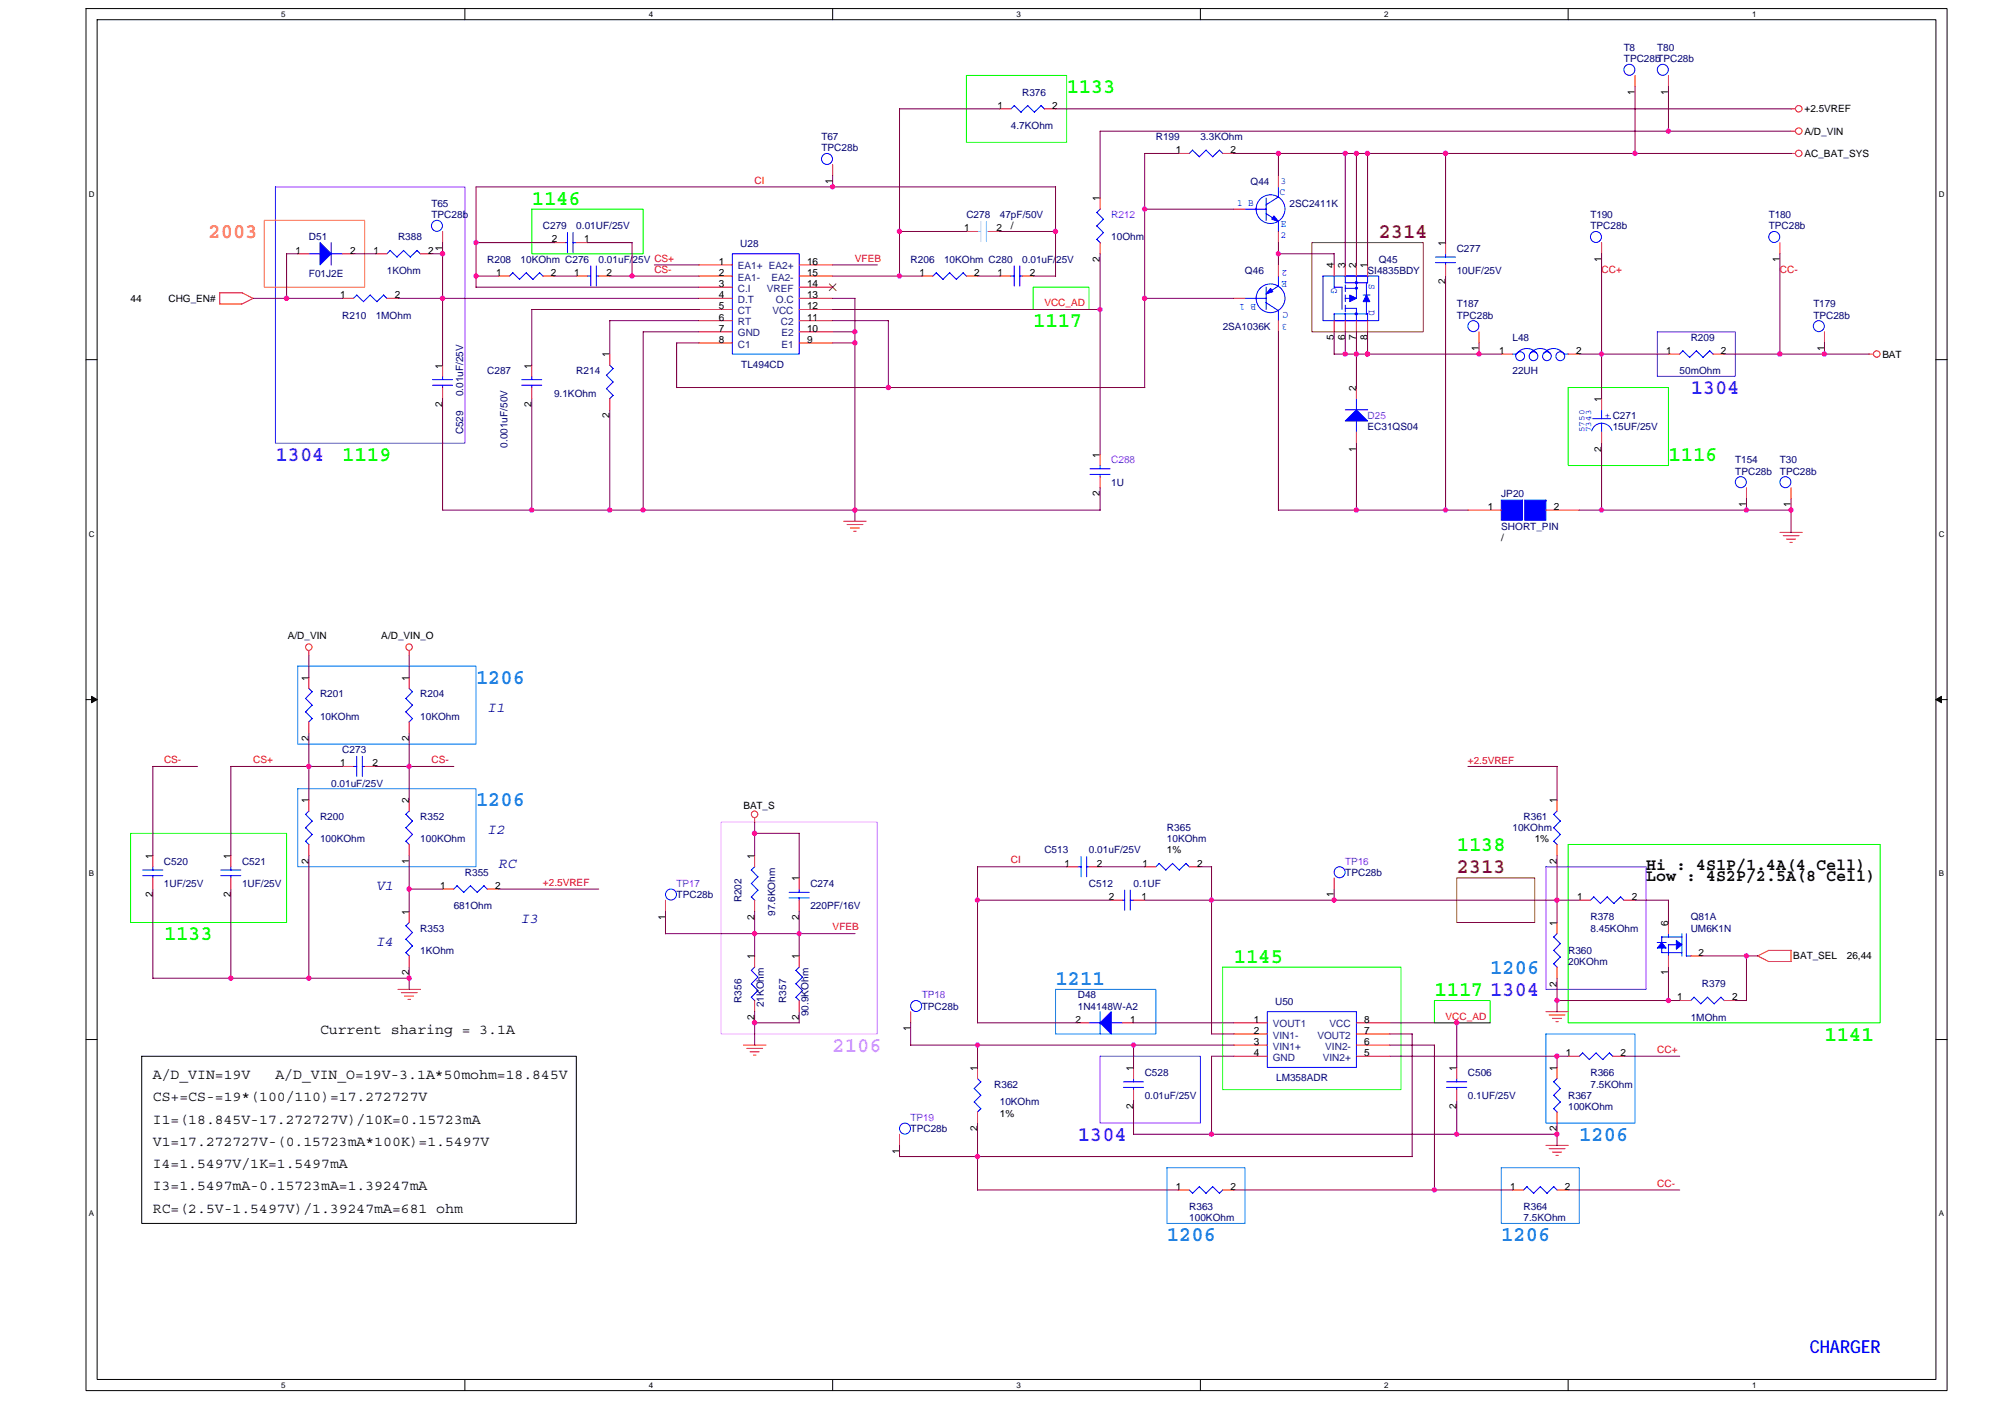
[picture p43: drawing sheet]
<svg xmlns="http://www.w3.org/2000/svg" width="297mm" height="210mm" viewBox="0 0 297 210" stroke-linecap="round" stroke-linejoin="round" font-family="sans-serif">
<defs><g id="words">
<g font-size="3.1" fill="#0f0">
<text x="158" y="13.8">1133</text>
<text x="78.8" y="30.3">1146</text>
<text x="153.1" y="48.5">1117</text>
<text x="50.7" y="68.3">1119</text>
<text x="247.2" y="68.3">1116</text>
<text x="215.8" y="126.1">1138</text>
<text x="24.3" y="139.3">1133</text>
<text x="182.8" y="142.6">1145</text>
<text x="212.5" y="147.5">1117</text>
<text x="270.3" y="154.1">1141</text>
</g>
<text font-size="3.1" fill="#ff8000" x="30.9" y="35.3">2003</text>
<g font-size="3.1" fill="#804000">
<text x="204.3" y="35.3">2314</text>
<text x="215.8" y="129.4">2313</text>
</g>
<g font-size="3.1" fill="#8000ff">
<text x="250.5" y="58.4">1304</text>
<text x="40.8" y="68.3">1304</text>
<text x="220.8" y="147.5">1304</text>
<text x="159.7" y="169">1304</text>
</g>
<g font-size="3.1" fill="#0080ff">
<text x="70.5" y="101.3">1206</text>
<text x="70.5" y="119.5">1206</text>
<text x="156.4" y="145.9">1211</text>
<text x="220.8" y="144.2">1206</text>
<text x="234" y="169">1206</text>
<text x="172.9" y="183.9">1206</text>
<text x="222.4" y="183.9">1206</text>
</g>
<text font-size="3.1" fill="#ff80ff" x="123.4" y="155.8">2106</text>
<text font-size="2.6" fill="#00f" x="268.1" y="200.4">CHARGER</text>
<g font-size="2.5">
<text x="243.9" y="128.8">Hi : 4S1P/1.4A(4 Cell)</text>
<text x="243.9" y="130.5">Low : 4S2P/2.5A(8 Cell)</text>
</g>
<g font-size="2.1" fill="#0000a0">
<text x="72.2" y="105.4">I1</text>
<text x="72.2" y="123.6">I2</text>
<text x="55.7" y="131.8">V1</text>
<text x="73.8" y="128.5">RC</text>
<text x="77.1" y="136.8">I3</text>
<text x="55.7" y="140.1">I4</text>
</g>
<g font-size="2.1">
<text x="47.4" y="153.2">Current sharing = 3.1A</text>
<text x="22.6" y="159.8">A/D_VIN=19V</text>
<text x="40.8" y="159.8">A/D_VIN_O=19V-3.1A*50mohm=18.845V</text>
<text x="22.6" y="166.4">I1=(18.845V-17.272727V)/10K=0.15723mA</text>
<text x="22.6" y="163.1">CS+=CS-=19*(100/110)=17.272727V</text>
<text x="22.6" y="169.7">V1=17.272727V-(0.15723mA*100K)=1.5497V</text>
<text x="22.6" y="173">I4=1.5497V/1K=1.5497mA</text>
<text x="22.6" y="176.3">I3=1.5497mA-0.15723mA=1.39247mA</text>
<text x="22.6" y="179.6">RC=(2.5V-1.5497V)/1.39247mA=681 ohm</text>
</g>
<g font-size="1.5" fill="#000080">
<text x="240.6" y="7.6">T8</text>
<text x="240.6" y="9.2">TPC28bTPC28b</text>
<text x="245.5" y="7.6">T80</text>
<text x="151.4" y="14.2">R376</text>
<text x="121.7" y="20.8">T67</text>
<text x="121.7" y="22.4">TPC28b</text>
<text x="149.8" y="19.1">4.7KOhm</text>
<text x="171.2" y="20.8">R199</text>
<text x="177.8" y="20.8">3.3KOhm</text>
<text x="185.3" y="27.4">Q44</text>
<text x="45.8" y="35.6">D51</text>
<text x="59" y="35.6">R388</text>
<text x="63.9" y="30.7">T65</text>
<text x="63.9" y="32.3">TPC28b</text>
<text x="80.4" y="34">C279</text>
<text x="85.4" y="34">0.01UF/25V</text>
<text x="143.2" y="32.3">C278</text>
<text x="148.1" y="32.3">47pF/50V</text>
<text x="164.6" y="35.6">10Ohm</text>
<text x="191" y="30.7">2SC2411K</text>
<text x="235.6" y="32.3">T190</text>
<text x="235.6" y="34">TPC28b</text>
<text x="262" y="32.3">T180</text>
<text x="262" y="34">TPC28b</text>
<text x="45.8" y="41.1">F01J2E</text>
<text x="57.3" y="40.6">1KOhm</text>
<text x="72.2" y="38.9">R208</text>
<text x="77.1" y="38.9">10KOhm C276</text>
<text x="88.7" y="38.9">0.01uF/25V CS+</text>
<text x="109.7" y="36.6">U28</text>
<text x="134.9" y="38.9">R206</text>
<text x="139.9" y="38.9">10KOhm C280</text>
<text x="151.4" y="38.9">0.01uF/25V</text>
<text x="184.4" y="40.6">Q46</text>
<text x="202.6" y="40.6">SI4835BDY</text>
<text x="204.3" y="38.9">Q45</text>
<text x="215.8" y="37.3">C277</text>
<text x="215.8" y="40.6">10UF/25V</text>
<text x="50.7" y="47.2">R210</text>
<text x="55.7" y="47.2">1MOhm</text>
<text x="215.8" y="45.5">T187</text>
<text x="215.8" y="47.2">TPC28b</text>
<text x="268.6" y="45.5">T179</text>
<text x="268.6" y="47.2">TPC28b</text>
<text x="181.1" y="48.8">2SA1036K</text>
<text x="224.1" y="50.5">L48</text>
<text x="250.5" y="50.5">R209</text>
<text x="68.6" y="58.7" transform="rotate(-90 68.6 58.7)">0.01uF/25V</text>
<text x="72.2" y="55.4">C287</text>
<text x="82.1" y="58.7">9.1KOhm</text>
<text x="85.4" y="55.4">R214</text>
<text x="109.8" y="54.4">TL494CD</text>
<text x="224.1" y="55.4">22UH</text>
<text x="248.8" y="55.4">50mOhm</text>
<text x="68.6" y="64.3" transform="rotate(-90 68.6 64.3)">C529</text>
<text x="202.6" y="63.7">EC31QS04</text>
<text x="238.9" y="63.7">15UF/25V</text>
<text x="75.2" y="66.3" transform="rotate(-90 75.2 66.3)">0.001uF/50V</text>
<text x="164.6" y="71.9">1U</text>
<text x="257.1" y="68.6">T154</text>
<text x="257.1" y="70.3">TPC28b</text>
<text x="263.7" y="68.6">T30</text>
<text x="263.7" y="70.3">TPC28b</text>
<text x="222.4" y="73.6">JP20</text>
<text x="222.4" y="78.5">SHORT_PIN</text>
<text x="47.4" y="103.3">R201</text>
<text x="47.4" y="106.6">10KOhm</text>
<text x="62.3" y="103.3">R204</text>
<text x="62.3" y="106.6">10KOhm</text>
<text x="50.7" y="111.6">C273</text>
<text x="49.1" y="116.5">0.01uF/25V</text>
<text x="47.4" y="121.5">R200</text>
<text x="47.4" y="124.8">100KOhm</text>
<text x="62.3" y="121.5">R352</text>
<text x="62.3" y="124.8">100KOhm</text>
<text x="172.9" y="123.1">R365</text>
<text x="172.9" y="124.8">10KOhm</text>
<text x="224.1" y="123.1">10KOhm</text>
<text x="225.7" y="121.5">R361</text>
<text x="24.3" y="128.1">C520</text>
<text x="24.3" y="131.4">1UF/25V</text>
<text x="35.9" y="128.1">C521</text>
<text x="35.9" y="131.4">1UF/25V</text>
<text x="68.9" y="129.7">R355</text>
<text x="120.1" y="131.4">C274</text>
<text x="154.7" y="126.4">C513</text>
<text x="161.3" y="126.4">0.01uF/25V</text>
<text x="161.3" y="131.4">C512</text>
<text x="167.9" y="131.4">0.1UF</text>
<text x="199.3" y="129.7">TPC28b</text>
<text x="62.3" y="138">R353</text>
<text x="67.2" y="134.7">681Ohm</text>
<text x="100.2" y="133">TPC28b</text>
<text x="109.9" y="133.7" transform="rotate(-90 109.9 133.7)">R202</text>
<text x="114.8" y="135.7" transform="rotate(-90 114.8 135.7)">97.6KOhm</text>
<text x="120.1" y="134.7">220PF/16V</text>
<text x="235.6" y="136.3">R378</text>
<text x="235.6" y="138">8.45KOhm</text>
<text x="250.5" y="136.3">Q81A</text>
<text x="250.5" y="138">UM6K1N</text>
<text x="62.3" y="141.3">1KOhm</text>
<text x="232.3" y="141.3">R360</text>
<text x="232.3" y="142.9">20KOhm</text>
<text x="109.9" y="148.5" transform="rotate(-90 109.9 148.5)">R356</text>
<text x="113.2" y="149.2" transform="rotate(-90 113.2 149.2)">21KOhm</text>
<text x="116.5" y="148.5" transform="rotate(-90 116.5 148.5)">R357</text>
<text x="136.6" y="149.5">TPC28b</text>
<text x="159.7" y="147.9">D48</text>
<text x="159.7" y="149.5">1N4148W-A2</text>
<text x="188.9" y="148.9">U50</text>
<text x="252.1" y="146.2">R379</text>
<text x="119.8" y="150.5" transform="rotate(-90 119.8 150.5)">90.9KOhm</text>
<text x="250.5" y="151.2">1MOhm</text>
<text x="147.3" y="161.1">R362</text>
<text x="169.6" y="159.4">C528</text>
<text x="189.1" y="160.1">LM358ADR</text>
<text x="217.5" y="159.4">C506</text>
<text x="235.6" y="159.4">R366</text>
<text x="235.6" y="161.1">7.5KOhm</text>
<text x="134.9" y="167.7">TPC28b</text>
<text x="148.1" y="163.7">10KOhm</text>
<text x="169.6" y="162.8">0.01uF/25V</text>
<text x="217.5" y="162.8">0.1UF/25V</text>
<text x="232.3" y="162.8">R367</text>
<text x="232.3" y="164.4">100KOhm</text>
<text x="176.2" y="179.3">R363</text>
<text x="225.7" y="179.3">R364</text>
<text x="176.2" y="180.9">100KOhm</text>
<text x="225.7" y="180.9">7.5KOhm</text>
</g>
<g font-size="1.5">
<text x="147.8" y="16.1">1</text>
<text x="155.9" y="16.1">2</text>
<text x="242.2" y="14.1" transform="rotate(-90 242.2 14.1)">1</text>
<text x="247.2" y="14.1" transform="rotate(-90 247.2 14.1)">1</text>
<text x="267.3" y="16.6">+2.5VREF</text>
<text x="174.2" y="22.7">1</text>
<text x="182.3" y="22.7">2</text>
<text x="267.3" y="23.2">AC_BAT_SYS</text>
<text x="267.3" y="19.9">A/D_VIN</text>
<text x="123.3" y="27.3" transform="rotate(-90 123.3 27.3)">1</text>
<text x="163" y="29.8" transform="rotate(-90 163 29.8)">1</text>
<text x="81.7" y="35.9">2</text>
<text x="86.5" y="35.9">1</text>
<text x="142.8" y="34.3">1</text>
<text x="147.6" y="34.3">2</text>
<text x="149.8" y="34">/</text>
<text x="43.8" y="37.6">1</text>
<text x="51.9" y="37.6">2</text>
<text x="55.3" y="37.6">1</text>
<text x="63.4" y="37.6">2</text>
<text x="65.5" y="37.2" transform="rotate(-90 65.5 37.2)">1</text>
<text x="73.5" y="40.9">1</text>
<text x="81.6" y="40.9">2</text>
<text x="85" y="40.9">1</text>
<text x="89.8" y="40.9">2</text>
<text x="106.5" y="39.2">1</text>
<text x="106.5" y="40.9">2</text>
<text x="119.6" y="39.2">16</text>
<text x="119.6" y="40.9">15</text>
<text x="136.2" y="40.9">1</text>
<text x="144.3" y="40.9">2</text>
<text x="147.8" y="40.9">1</text>
<text x="152.6" y="40.9">2</text>
<text x="163" y="38.8" transform="rotate(-90 163 38.8)">2</text>
<text x="197.6" y="39.7" transform="rotate(-90 197.6 39.7)">4</text>
<text x="199.3" y="39.7" transform="rotate(-90 199.3 39.7)">3</text>
<text x="200.9" y="39.7" transform="rotate(-90 200.9 39.7)">2</text>
<text x="202.6" y="39.7" transform="rotate(-90 202.6 39.7)">1</text>
<text x="214.1" y="36.4" transform="rotate(-90 214.1 36.4)">1</text>
<text x="237.3" y="38.8" transform="rotate(-90 237.3 38.8)">1</text>
<text x="263.7" y="38.8" transform="rotate(-90 263.7 38.8)">1</text>
<text x="19.3" y="44.7">44</text>
<text x="25" y="44.7">CHG_EN#</text>
<text x="50.4" y="44.2">1</text>
<text x="58.5" y="44.2">2</text>
<text x="106.5" y="42.5">3</text>
<text x="106.5" y="44.2">4</text>
<text x="106.5" y="45.8">5</text>
<text x="106.5" y="47.5">6</text>
<text x="119.6" y="42.5">14</text>
<text x="119.6" y="44.2">13</text>
<text x="119.6" y="45.8">12</text>
<text x="119.6" y="47.5">11</text>
<text x="214.1" y="42.1" transform="rotate(-90 214.1 42.1)">2</text>
<text x="90.3" y="52.9" transform="rotate(-90 90.3 52.9)">1</text>
<text x="106.5" y="49.1">7</text>
<text x="106.5" y="50.8">8</text>
<text x="119.6" y="49.1">10</text>
<text x="119.6" y="50.8">9</text>
<text x="197.6" y="50.4" transform="rotate(-90 197.6 50.4)">5</text>
<text x="199.3" y="50.4" transform="rotate(-90 199.3 50.4)">6</text>
<text x="200.9" y="50.4" transform="rotate(-90 200.9 50.4)">7</text>
<text x="202.6" y="50.4" transform="rotate(-90 202.6 50.4)">8</text>
<text x="219.1" y="52" transform="rotate(-90 219.1 52)">1</text>
<text x="222.1" y="52.4">1</text>
<text x="233.5" y="52.4">2</text>
<text x="246.8" y="52.4">1</text>
<text x="254.9" y="52.4">2</text>
<text x="270.3" y="52" transform="rotate(-90 270.3 52)">1</text>
<text x="278.9" y="53">BAT</text>
<text x="65.5" y="54.6" transform="rotate(-90 65.5 54.6)">1</text>
<text x="78.8" y="54.6" transform="rotate(-90 78.8 54.6)">1</text>
<text x="200.9" y="57.9" transform="rotate(-90 200.9 57.9)">2</text>
<text x="237.3" y="59.5" transform="rotate(-90 237.3 59.5)">1</text>
<text x="65.5" y="60.3" transform="rotate(-90 65.5 60.3)">2</text>
<text x="78.8" y="60.3" transform="rotate(-90 78.8 60.3)">2</text>
<text x="90.3" y="61.9" transform="rotate(-90 90.3 61.9)">2</text>
<text x="163" y="67.8" transform="rotate(-90 163 67.8)">1</text>
<text x="200.9" y="66.9" transform="rotate(-90 200.9 66.9)">1</text>
<text x="237.3" y="66.9" transform="rotate(-90 237.3 66.9)">2</text>
<text x="163" y="73.5" transform="rotate(-90 163 73.5)">2</text>
<text x="220.4" y="75.5">1</text>
<text x="230.2" y="75.5">2</text>
<text x="258.7" y="75.1" transform="rotate(-90 258.7 75.1)">1</text>
<text x="265.3" y="75.1" transform="rotate(-90 265.3 75.1)">1</text>
<text x="222.4" y="80.2">/</text>
<text x="42.6" y="94.7">A/D_VIN</text>
<text x="56.5" y="94.7">A/D_VIN_O</text>
<text x="45.7" y="100.8" transform="rotate(-90 45.7 100.8)">1</text>
<text x="60.6" y="100.8" transform="rotate(-90 60.6 100.8)">1</text>
<text x="45.7" y="109.8" transform="rotate(-90 45.7 109.8)">2</text>
<text x="50.4" y="113.5">1</text>
<text x="55.2" y="113.5">2</text>
<text x="60.6" y="109.8" transform="rotate(-90 60.6 109.8)">2</text>
<text x="45.7" y="119" transform="rotate(-90 45.7 119)">1</text>
<text x="60.6" y="119" transform="rotate(-90 60.6 119)">2</text>
<text x="110.1" y="119.8">BAT_S</text>
<text x="230.6" y="119" transform="rotate(-90 230.6 119)">1</text>
<text x="227.4" y="124.8">1%</text>
<text x="22.6" y="127.2" transform="rotate(-90 22.6 127.2)">1</text>
<text x="34.2" y="127.2" transform="rotate(-90 34.2 127.2)">1</text>
<text x="45.7" y="128" transform="rotate(-90 45.7 128)">2</text>
<text x="60.6" y="128" transform="rotate(-90 60.6 128)">1</text>
<text x="65.2" y="131.7">1</text>
<text x="73.3" y="131.7">2</text>
<text x="111.8" y="127.2" transform="rotate(-90 111.8 127.2)">1</text>
<text x="118.4" y="130.5" transform="rotate(-90 118.4 130.5)">1</text>
<text x="157.7" y="128.4">1</text>
<text x="162.5" y="128.4">2</text>
<text x="169.2" y="128.4">1</text>
<text x="172.9" y="126.4">1%</text>
<text x="177.4" y="128.4">2</text>
<text x="230.6" y="128" transform="rotate(-90 230.6 128)">2</text>
<text x="22.6" y="132.9" transform="rotate(-90 22.6 132.9)">2</text>
<text x="34.2" y="132.9" transform="rotate(-90 34.2 132.9)">2</text>
<text x="60.6" y="135.5" transform="rotate(-90 60.6 135.5)">1</text>
<text x="98.6" y="136.2" transform="rotate(-90 98.6 136.2)">1</text>
<text x="111.8" y="136.2" transform="rotate(-90 111.8 136.2)">2</text>
<text x="118.4" y="136.2" transform="rotate(-90 118.4 136.2)">2</text>
<text x="164.3" y="133.3">2</text>
<text x="169.1" y="133.3">1</text>
<text x="197.6" y="132.9" transform="rotate(-90 197.6 132.9)">1</text>
<text x="230.6" y="137.1" transform="rotate(-90 230.6 137.1)">1</text>
<text x="233.6" y="133.3">1</text>
<text x="241.7" y="133.3">2</text>
<text x="247.2" y="137.1" transform="rotate(-90 247.2 137.1)">6</text>
<text x="111.8" y="142.1" transform="rotate(-90 111.8 142.1)">1</text>
<text x="118.4" y="142.1" transform="rotate(-90 118.4 142.1)">1</text>
<text x="251.6" y="141.6">2</text>
<text x="265.7" y="142.1">BAT_SEL</text>
<text x="273.6" y="142.1">26,44</text>
<text x="60.6" y="144.5" transform="rotate(-90 60.6 144.5)">2</text>
<text x="230.6" y="146.1" transform="rotate(-90 230.6 146.1)">2</text>
<text x="247.2" y="144.5" transform="rotate(-90 247.2 144.5)">1</text>
<text x="248.5" y="148.2">1</text>
<text x="256.6" y="148.2">2</text>
<text x="111.8" y="151.1" transform="rotate(-90 111.8 151.1)">2</text>
<text x="118.4" y="151.1" transform="rotate(-90 118.4 151.1)">2</text>
<text x="134.9" y="152.7" transform="rotate(-90 134.9 152.7)">1</text>
<text x="159.3" y="151.5">2</text>
<text x="167.4" y="151.5">1</text>
<text x="185.8" y="151.5">1</text>
<text x="185.8" y="153.1">2</text>
<text x="185.8" y="154.8">3</text>
<text x="202.1" y="154.8">6</text>
<text x="202.1" y="153.1">7</text>
<text x="202.1" y="151.5">8</text>
<text x="144.8" y="158.6" transform="rotate(-90 144.8 158.6)">1</text>
<text x="167.9" y="158.6" transform="rotate(-90 167.9 158.6)">1</text>
<text x="185.8" y="156.4">4</text>
<text x="202.1" y="156.4">5</text>
<text x="215.8" y="158.6" transform="rotate(-90 215.8 158.6)">1</text>
<text x="230.6" y="158.6" transform="rotate(-90 230.6 158.6)">1</text>
<text x="232" y="156.4">1</text>
<text x="240.1" y="156.4">2</text>
<text x="144.8" y="167.6" transform="rotate(-90 144.8 167.6)">2</text>
<text x="148.1" y="165.4">1%</text>
<text x="167.9" y="164.3" transform="rotate(-90 167.9 164.3)">2</text>
<text x="215.8" y="164.3" transform="rotate(-90 215.8 164.3)">2</text>
<text x="230.6" y="167.6" transform="rotate(-90 230.6 167.6)">2</text>
<text x="133.2" y="170.9" transform="rotate(-90 133.2 170.9)">1</text>
<text x="174.2" y="176.3">1</text>
<text x="182.3" y="176.3">2</text>
<text x="223.7" y="176.3">1</text>
<text x="231.8" y="176.3">2</text>
</g>
<g font-size="1.5" fill="#f00">
<text x="111.8" y="27.2">CI</text>
<text x="96.9" y="40.4">CS-</text>
<text x="126.7" y="38.8">VFEB</text>
<text x="237.3" y="40.4">CC+</text>
<text x="263.7" y="40.4">CC-</text>
<text x="154.7" y="45.4">VCC_AD</text>
<text x="24.3" y="113.1">CS-</text>
<text x="37.5" y="113.1">CS+</text>
<text x="63.9" y="113.1">CS-</text>
<text x="217.5" y="113.2">+2.5VREF</text>
<text x="80.4" y="131.2">+2.5VREF</text>
<text x="149.8" y="127.9">CI</text>
<text x="123.4" y="137.8">VFEB</text>
<text x="214.2" y="151">VCC_AD</text>
<text x="245.5" y="156">CC+</text>
<text x="245.5" y="175.8">CC-</text>
</g>
<g font-size="1.5" fill="#00f">
<text x="189.6" y="28.9">C</text>
<text x="189.7" y="27.2">3</text>
<text x="183.3" y="30.5">1 B</text>
<text x="189.7" y="33.7">E</text>
<text x="189.7" y="35.3">2</text>
<text x="190.7" y="41.7" transform="rotate(180 190.7 41.7)">E</text>
<text x="190.7" y="40" transform="rotate(180 190.7 40)">2</text>
<text x="186.1" y="45" transform="rotate(180 186.1 45)">B 1</text>
<text x="190.7" y="47.9" transform="rotate(180 190.7 47.9)">3</text>
<text x="190.9" y="46.3" transform="rotate(180 190.9 46.3)">C</text>
<text x="197.2" y="42.7" transform="rotate(90 197.2 42.7)">G</text>
<text x="202.8" y="42.1" transform="rotate(90 202.8 42.1)">S</text>
<text x="202.8" y="45.8" transform="rotate(90 202.8 45.8)">D</text>
<text x="237.8" y="61.9">+ C271</text>
</g>
<g font-size="1.5" fill="#8000ff">
<text x="164.6" y="32.3">R212</text>
<text x="202.6" y="62">D25</text>
<text x="164.6" y="68.6">C288</text>
<text x="100.2" y="131.4">TP17</text>
<text x="199.3" y="128.1">TP16</text>
<text x="136.6" y="147.9">TP18</text>
<text x="134.9" y="166.1">TP19</text>
</g>
<g font-size="1.5" fill="#004080">
<text x="109.3" y="39.9">EA1+ EA2+</text>
<text x="109.3" y="41.6">EA1-</text>
<text x="114.3" y="41.6">EA2-</text>
<text x="109.3" y="43.2">C.I</text>
<text x="109.3" y="44.9">D.T</text>
<text x="109.3" y="46.5">CT</text>
<text x="113.6" y="43.2">VREF</text>
<text x="114.4" y="46.5">VCC</text>
<text x="115" y="44.9">O.C</text>
<text x="109.3" y="48.2">RT</text>
<text x="109.3" y="49.8">GND</text>
<text x="109.3" y="51.5">C1</text>
<text x="115.7" y="48.2">C2</text>
<text x="115.8" y="49.8">E2</text>
<text x="115.8" y="51.5">E1</text>
<text x="188.6" y="152.2">VOUT1</text>
<text x="188.6" y="153.8">VIN1-</text>
<text x="188.6" y="155.5">VIN1+</text>
<text x="195.2" y="153.8">VOUT2</text>
<text x="196.3" y="155.5">VIN2-</text>
<text x="197" y="152.2">VCC</text>
<text x="188.6" y="157.1">GND</text>
<text x="196" y="157.1">VIN2+</text>
</g>
<g font-size="1.3" fill="#00f">
<text x="234.8" y="64" transform="rotate(-90 234.8 64)">5750</text>
<text x="235.8" y="64" transform="rotate(-90 235.8 64)">7343</text>
</g>
<g font-size="1.2">
<text x="41.6" y="2.5">5</text>
<text x="96.1" y="2.5">4</text>
<text x="150.6" y="2.5">3</text>
<text x="205.1" y="2.5">2</text>
<text x="259.6" y="2.5">1</text>
<text x="13.2" y="29.1">D</text>
<text x="287.2" y="29.1">D</text>
<text x="13.2" y="79.5">C</text>
<text x="287.2" y="79.5">C</text>
<text x="13.2" y="129.8">B</text>
<text x="287.2" y="129.8">B</text>
<text x="13.2" y="180.2">A</text>
<text x="287.2" y="180.2">A</text>
<text x="41.6" y="205.5">5</text>
<text x="96.1" y="205.5">4</text>
<text x="150.6" y="205.5">3</text>
<text x="205.1" y="205.5">2</text>
<text x="259.6" y="205.5">1</text>
</g>
</g></defs>
<path d="M12.7 1.3h275.8v204.7h-275.8zM14.4 2.9h272.4v201.4h-272.4z" fill="none" stroke="#000" stroke-width=".15"/>
<g fill="#fff">
<path d="M41.6 1.4h.7v1.3h-.7z"/>
<path d="M41.6 204.5h.7v1.3h-.7z"/>
</g>
<path d="M68.9 1.3v1.6M68.9 204.3v1.7" fill="none" stroke="#000" stroke-width=".15"/>
<g fill="#fff">
<path d="M96.1 1.4h.6v1.3h-.6z"/>
<path d="M96.1 204.5h.6v1.3h-.6z"/>
</g>
<path d="M123.4 1.3v1.6M123.4 204.3v1.7" fill="none" stroke="#000" stroke-width=".15"/>
<g fill="#fff">
<path d="M150.6 1.4h.6v1.3h-.6z"/>
<path d="M150.6 204.5h.6v1.3h-.6z"/>
</g>
<path d="M177.8 1.3v1.6M177.8 204.3v1.7" fill="none" stroke="#000" stroke-width=".15"/>
<g fill="#fff">
<path d="M205.1 1.4h.6v1.3h-.6z"/>
<path d="M205.1 204.5h.6v1.3h-.6z"/>
</g>
<path d="M232.3 1.3v1.6M232.3 204.3v1.7" fill="none" stroke="#000" stroke-width=".15"/>
<g fill="#fff">
<path d="M259.6 1.4h.6v1.3h-.6z"/>
<path d="M259.6 204.5h.6v1.3h-.6z"/>
<path d="M13.2 28.1h.8v1.3h-.8z"/>
<path d="M287.2 28.1h.9v1.3h-.9z"/>
<path d="M13.2 78.4h.8v1.3h-.8z"/>
<path d="M287.2 78.4h.9v1.3h-.9z"/>
</g>
<path d="M12.7 53.3h1.7M286.8 53.3h1.7" fill="none" stroke="#000" stroke-width=".15"/>
<g fill="#fff">
<path d="M13.2 128.8h.7v1.3h-.7z"/>
<path d="M287.2 128.8h.8v1.3h-.8z"/>
</g>
<path d="M12.7 103.6h1.7M286.8 103.6h1.7" fill="none" stroke="#000" stroke-width=".15"/>
<path d="M13.6 103.1l.8 .5-.8 .5zM286.8 103.6l.8-.5v1z" fill="#000" stroke="#000" stroke-width=".15"/>
<g fill="#fff">
<path d="M13.2 179.2h.7v1.2h-.7z"/>
<path d="M287.2 179.2h.8v1.2h-.8z"/>
</g>
<path d="M12.7 154h1.7M21 156.5h64.4v24.7h-64.4zM286.8 154h1.7" fill="none" stroke="#000" stroke-width=".15"/>
<path d="M143.2 11.2h14.8v9.9h-14.8zM78.8 31h16.5v6.6h-16.5zM153.1 42.5h8.2v3.3h-8.2zM232.3 57.4h14.9v11.6h-14.9zM19.3 123.4h23.2v13.3h-23.2zM232.3 125.1h46.3v26.4h-46.3zM181.1 143.3h26.5v18.1h-26.5zM212.5 148.2h8.3v3.3h-8.3z" fill="none" stroke="#0f0" stroke-width=".15"/>
<path d="M194.3 35.9h16.6v13.2h-16.6zM122.9 42.1l1 1M123.8 42.1l-1 1M215.8 130h11.6v6.7h-11.6z" fill="none" stroke="#804000" stroke-width=".15"/>
<path d="M44.1 98.7h26.4v11.5h-26.4zM44.1 116.8h26.4v11.6h-26.4zM156.4 146.6h14.8v6.6h-14.8zM229 153.2h13.2v13.2h-13.2zM172.9 173h11.5v8.2h-11.5zM222.4 173h11.6v8.2h-11.6z" fill="none" stroke="#0080ff" stroke-width=".15"/>
<path d="M40.8 27.7h28.1v38h-28.1zM245.5 49.1h11.6v6.7h-11.6zM229 128.4h14.9v18.2h-14.9zM163 156.5h14.8v9.9h-14.8z" fill="none" stroke="#8000ff" stroke-width=".15"/>
<path d="M39.2 32.6h14.8v9.9h-14.8z" fill="none" stroke="#ff8000" stroke-width=".15"/>
<path d="M106.8 121.8h23.2v31.4h-23.2z" fill="none" stroke="#ff80ff" stroke-width=".15"/>
<g fill="none" stroke="#f00" stroke-width=".15">
<path d="M148.1 16.1h1.7M154.7 16.1h1.7M242.2 11.2v1.6M247.2 11.2v1.6M265.3 19.4h.7M265.3 16.1h.7M44.1 37.6h1.7M50.7 37.6h1.7M55.7 37.6h1.6M62.3 37.6h1.6M65.6 34.3v1.6M82.1 35.9h1.6"/>
<path d="M85.4 35.9h1.6M103.5 39.2h5M118.4 39.2h5M123.4 24.4v1.6M143.2 34.3h1.6M146.5 34.3h1.6M163 29.3v1.7M163 35.9v1.7M174.5 22.7h1.7M181.1 22.7h1.7M182.8 31h1.6M189.4 26v1.7"/>
<path d="M189.4 34.3v1.6M189.4 39.2v1.7M197.7 39.2v1.7M199.3 39.2v1.7M201 39.2v1.7M202.6 39.2v1.7M214.2 35.9v1.7M214.2 39.2v1.7M237.3 35.9v1.7M263.7 35.9v1.7M265.3 22.7h.7M32.5 45h3.4"/>
<path d="M32.6 43.3v1.7M32.6 43.4h3.3M35.9 43.4l1.6 .8M37.5 44.2l-1.7 .8M50.7 44.2h1.7M57.3 44.2h1.7M65.6 54.1v1.7M65.6 57.4v1.7M73.8 40.9h1.7M78.8 54.1v1.7M78.8 57.4v1.7M80.4 40.9h1.7"/>
<path d="M85.4 40.9h1.6M88.7 40.9h1.6M90.3 52.5v1.6M90.3 59.1v1.6M103.5 44.2h5M103.5 40.9h5M103.5 42.5h5M103.5 45.8h5M103.5 47.5h5M103.5 49.1h5M103.5 50.8h5M118.4 44.2h5"/>
<path d="M118.4 40.9h5M118.4 42.5h5M118.4 45.8h5M118.4 47.5h5M118.4 49.1h5M118.4 50.8h5M136.6 40.9h1.6M143.2 40.9h1.6M148.1 40.9h1.7M151.4 40.9h1.7M182.8 44.2h1.6M189.4 47.5v1.6"/>
<path d="M197.7 47.5v1.6M199.3 47.5v1.6M201 47.5v1.6M201 57.4v1.7M202.6 47.5v1.6M219.1 49.1v1.7M222.4 52.5h1.7M232.3 52.5h1.7M237.3 59.1v1.6M247.2 52.5h1.6M253.8 52.5h1.6M270.3 49.1v1.7"/>
<path d="M276.9 52.5h.7M125 77.2h3.3M125.5 77.7h2.3M126 78.2h1.3M126.5 78.7h.3M163 67.3v1.7M163 70.6v1.7M201 64v1.7M217.5 75.6h4.9M229 75.6h5M237.3 64v1.7M258.7 72.3v1.6"/>
<path d="M263.7 78.9h3.3M264.2 79.4h2.3M264.7 79.9h1.3M265.3 72.3v1.6M45.8 96.4v.6M60.6 96.4v.6M265.2 80.3h.3M45.8 100.3v1.7M45.8 106.9v1.7M45.8 118.5v1.6M50.7 113.5h1.7M54 113.5h1.7"/>
<path d="M60.6 100.3v1.7M60.6 106.9v1.7M60.6 118.5v1.6M230.7 118.5v1.6M22.6 126.7v1.7M22.6 130v1.7M34.2 126.7v1.7M34.2 130v1.7M45.8 125.1v1.6M60.6 125.1v1.6M60.6 135v1.7M65.6 131.7h1.6"/>
<path d="M72.2 131.7h1.6M98.6 133.3v1.7M111.8 121.1v.7M111.8 126.7v1.7M111.8 133.3v1.7M118.4 130v1.7M118.4 133.3v1.7M158 128.4h1.7M161.3 128.4h1.7M164.6 133.3h1.7M167.9 133.3h1.7M169.6 128.4h1.6"/>
<path d="M176.2 128.4h1.6M197.7 130v1.7M230.7 125.1v1.6M230.7 136.7v1.6M234 133.3h1.6M240.6 133.3h1.6M247.2 136.7v1.6M59 146.6h3.3M59.5 147h2.3M59.9 147.6h1.4M60.4 148h.4M60.6 141.6v1.7"/>
<path d="M110.1 154.8h3.4M110.6 155.3h2.4M111.1 155.8h1.4M111.6 156.3h.4M111.8 141.6v1.7M111.8 148.2v1.7M118.4 141.6v1.7M118.4 148.2v1.7M134.9 149.9v1.6M144.8 158.1v1.7M159.7 151.5h1.6M166.3 151.5h1.6"/>
<path d="M167.9 158.1v1.7M182.8 154.8h4.9M182.8 156.5h4.9M182.8 151.5h4.9M182.8 153.2h4.9M201 154.8h4.9M201 156.5h4.9M201 151.5h4.9M201 153.2h4.9M215.8 158.1v1.7M229 149.9h3.3M229.5 150.3h2.4"/>
<path d="M230 150.9h1.3M230.5 151.3h.4M230.7 143.3v1.6M230.7 158.1v1.7M232.3 156.5h1.7M238.9 156.5h1.7M247.2 141.6v1.7M248.8 148.2h1.7M250.5 141.6h1.6M255.4 148.2h1.7M260.4 141.6l1.7 .9M262 140.8h3.3"/>
<path d="M262 142.4h3.4M262 140.8l-1.6 .8M265.3 140.8v1.6M133.3 168v1.7M144.8 164.7v1.7M167.9 161.4v1.7M174.5 176.3h1.7M181.1 176.3h1.7M215.8 161.4v1.7M224.1 176.3h1.6M229 169.7h3.3M229.5 170.2h2.4"/>
<path d="M230 170.7h1.3M230.5 171.2h.4M230.7 164.7v1.7M230.7 176.3h1.6"/>
<circle cx="266.5" cy="19.4" r=".48"/>
<circle cx="266.5" cy="16.1" r=".48"/>
<circle cx="266.5" cy="22.7" r=".48"/>
<circle cx="278" cy="52.4" r=".48"/>
<circle cx="45.7" cy="95.9" r=".48"/>
<circle cx="60.6" cy="95.9" r=".48"/>
<circle cx="111.8" cy="120.6" r=".48"/>
</g>
<g fill="none" stroke="#00f" stroke-width=".15">
<path d="M150.3 15.6l-.5 .5M154.2 15.6l.5 .6M154.3 15.6l-1 1-1.1-1-.9 1-1-1M45.8 37.6h1.6M49.1 35.9v3.4M49.1 37.6h1.6M57.8 37.1l1 1M57.8 37.1l-.5 .5M59.8 37.1l1 1M59.8 37.1l-1 1M61.8 37.1l.5 .5M61.8 37.1l-1 1"/>
<path d="M83.7 35.9h.4M84.1 34.4v3M84.9 34.4v3M84.9 35.9h.5M87.5 39.4v3M88.3 39.4v3M108.5 37.6h9.9v14.9h-9.9zM150.3 39.4v3M151.1 39.4v3M162.5 35.5l.5 .5M163 31l-.5 .5 1 1-1 1 1 1M163.5 34.5l-1 1"/>
<path d="M176.7 22.2l1 1M176.7 22.2l-.5 .5M178.7 22.2l1 1M178.7 22.2l-1 1M180.7 22.2l.5 .6M180.7 22.2l-1 1M184.4 31h3.2M187.6 29.3v3.4M187.6 31.6l1.8 1.2v1.5M189.4 27.7v1.5l-1.8 1.2M212.7 38.1h2.9M212.7 38.9h2.9"/>
<path d="M214.2 37.6v.5M214.2 38.9v.4M52.8 43.7l1.1 1M52.9 43.7l-.5 .5M53.8 44.7l1-1 1.1 1M56.8 43.7l.5 .5M56.9 43.7l-1.1 1M64.1 56.2h3M64.1 57.1h3M65.6 55.7v.5M65.6 57.1v.3M76 40.4l1 1"/>
<path d="M76 40.4l-.5 .5M77.3 56.2h3M77.3 57.1h3M78 40.4l1 1M78 40.4l-1 1M78.8 55.7v.5M78.8 57.1v.3M79.9 40.4l.6 .5M80 40.4l-1.1 1M87 40.9h.5M88.3 40.9h.4M89.8 57.6l1 1"/>
<path d="M89.8 55.6l1 1M90.3 54.1l.5 .5M90.8 58.6l-.5 .5M90.8 56.6l-1 1M90.8 54.6l-1 1M138.7 40.4l1 1M138.7 40.4l-.5 .5M140.7 40.4l1 1M140.7 40.4l-1 1M142.7 40.4l.5 .5M142.7 40.4l-1 1M149.8 40.9h.5"/>
<path d="M151.1 40.9h.3M184.4 44.2h3.2M187.6 44.8l1.8 1.2v1.5M187.6 42.5v3.3M189.4 40.9v1.5l-1.8 1.1M196 40.9h8.3v6.6h-8.3zM197.6 46.5h5M197.7 40.9v1.6h1.1M197.7 46.5v1M197.7 47.5h4.9M198.8 42.5v3.3M199.3 41.9h3.3"/>
<path d="M199.3 45.7h1.7v1.8M199.3 42.2v1M199.3 43.7v1M199.3 45.2v1M199.3 46.5v1M199.3 44.2h1.7M199.3 42.7h1.7M201 40.9v3.3M201 59v1.7M201.9 43.7h1.1M202.4 41.9v4.6M202.6 40.9v1"/>
<path d="M202.6 46.5v1M202.6 40.9h-3.3v1M224.1 52.5h.5M227.6 52.3a1.81 1.81 0 0 0-2.8 0M229.6 52.3a1.83 1.83 0 0 0-2.9 0M231.6 52.3a1.81 1.81 0 0 0-2.9 0M231.7 52.5h.6M249.3 52l1 1M249.3 51.9l-.5 .6M251.3 52l1 1M251.3 51.9l-1 1M253.3 52l.5 .5"/>
<path d="M253.3 51.9l-1 1M161.5 69.4h3M161.5 70.3h3M163 68.9v.5M163 70.3v.3M199.3 60.7h3.3M201 62.3v1.7M236 62h2.6M237.3 60.7v1.3M237.3 62.7v1.3M238.8 63.8a1.62 1.62 0 0 0-1.6-1.1h.1a1.49 1.49 0 0 0-1.5 1.1M45.3 105.5l1 1"/>
<path d="M45.3 103.5l1 1M45.8 102l.4 .5-.9 1M46.2 106.4l-.5 .6M46.2 104.5l-.9 1M52.3 113.5h.5M52.8 112v3M53.7 112v3M53.7 113.5h.3M60.1 105.5l1 1M60.1 103.5l1 1M60.6 102l.5 .5-1 1M61.1 106.4l-.5 .6"/>
<path d="M61.1 104.5l-1 1M21.1 128.9h3M21.1 129.7h3M22.6 128.4v.5M22.6 129.7v.4M32.7 128.9h3M32.7 129.7h3M34.2 128.4v.5M34.2 129.7v.4M45.3 124.6l.5 .5M45.3 120.6l.9 1-.9 1 1 1-1 1M45.8 120.1l-.5 .5"/>
<path d="M60.1 120.6l1 1M60.1 124.6l.5 .5M60.1 122.6l1 1M60.1 139.1l1 1M60.1 137.1l1 1.1-1 .9M60.6 136.7l-.5 .5M60.6 120.1l-.5 .5M61.1 121.6l-1 1M61.1 123.6l-1 1M67.7 131.2l1 1M67.7 131.2l-.5 .5M69.7 131.2l1 1"/>
<path d="M69.7 131.2l-1 1M71.7 131.2l.5 .5M71.7 131.2l-1 1M111.3 132.9l.5 .5M111.8 128.4l-.5 .5 1 1-1 1 1 1M112.3 131.9l-1 1M116.9 132.2h3M116.9 133h3M118.4 131.7v.5M118.4 133v.4M159.7 128.4h.5M160.2 126.9v3"/>
<path d="M161 126.9v3M161 128.4h.4M166.3 133.3h.3M166.6 131.8v3M167.4 131.8v3M167.4 133.3h.6M171.7 127.9l1 1M171.7 127.9l-.5 .5M173.7 127.9l1 1M173.7 127.9l-1 1M175.7 127.9l.5 .5M175.7 127.9l-1 1"/>
<path d="M230.2 138.8l1 1M230.2 124.6l.5 .5M230.2 122.6l1 1M230.2 120.6l1 1M230.7 138.3l-.5 .5M230.7 120.1l-.5 .5M231.2 139.8l-1 1M231.2 123.6l-1 1M231.2 121.6l-1 1M236.1 132.8l-.5 .5M240.1 132.9l.5 .5M240.1 132.8l-1 1.1-1-1-1 .9-1-.9"/>
<path d="M245.5 139.6h1.3M246.2 138.8h3M246.2 138.8v.8M247.2 140h1.1M247.2 138.3v.5M247.2 140v1.6M249.2 138.3v3.3M249.8 138.3v3.3M60.1 141.1l.5 .5M61.1 140.1l-1 1M111.3 147.7l.5 .5M111.3 143.7l1 1-1 1 1 1-1 1"/>
<path d="M111.8 143.3l-.5 .5M117.9 147.7l.5 .5M117.9 145.7l1 1M117.9 143.7l1 1.1M118.4 143.3l-.5 .5M118.9 146.7l-1 1M118.9 144.7l-1 1.1M144.8 159.8l.5 .5M161.3 151.5h1.7M163 149.9v3.3M164.6 151.5h1.7M167.9 159.7v.6"/>
<path d="M187.7 149.9h13.3v8.2h-13.3zM215.8 159.7v.6M230.2 142.8l.5 .5M230.2 140.8l1 1M230.7 159.8l-.5 .5M231.2 141.8l-1 1M234.5 156l1 1M234.5 156l-.5 .5M236.4 156l1.1 1M236.5 156l-1 1M238.9 156.5l-.5-.5-1 1M246.2 141.1h3"/>
<path d="M246.2 140.4v.7M249.8 141.6h.7M251 147.7l1 1M251 147.7l-.5 .5M255.5 148.2l-.6-.5-.9 1-1-1-1 1M144.3 163.2l1 1.1M144.3 161.2l1 1.1M145.3 164.2l-.5 .5M145.3 162.2l-1 1.1M145.3 160.3l-1 1M166.4 160.3h3M166.4 161.1h3"/>
<path d="M167.9 161.1v.3M176.2 176.3l.5 .5M177.7 175.8l1 1 1-1 1 1 .5-.5M177.7 175.8l-1 1M214.3 160.3h3M214.3 161.1h3M215.8 161.1v.3M226.2 175.8l1 1M226.2 175.8l-.5 .5M228.2 175.8l1 1M228.2 175.8l-1 1M230.2 164.2l.5 .5"/>
<path d="M230.2 162.2l1 1.1M230.2 160.3l1 1M230.2 175.8l.5 .5M230.2 175.8l-1 1M231.2 163.2l-1 1.1M231.2 161.2l-1 1.1"/>
<circle cx="241.4" cy="10.3" r=".81"/>
<circle cx="246.3" cy="10.3" r=".81"/>
<circle cx="64.7" cy="33.4" r=".81"/>
<circle cx="122.5" cy="23.5" r=".81"/>
<circle cx="188.2" cy="31" r="2.13"/>
<circle cx="236.4" cy="35.1" r=".81"/>
<circle cx="262.9" cy="35.1" r=".81"/>
<circle cx="188.2" cy="44.2" r="2.13"/>
<circle cx="218.3" cy="48.3" r=".81"/>
<circle cx="225.2" cy="52.8" r=".66"/>
<circle cx="227.2" cy="52.8" r=".65"/>
<circle cx="229.2" cy="52.8" r=".65"/>
<circle cx="231.2" cy="52.8" r=".66"/>
<circle cx="269.5" cy="48.3" r=".81"/>
<circle cx="257.9" cy="71.4" r=".81"/>
<circle cx="264.5" cy="71.4" r=".81"/>
<circle cx="99.4" cy="132.5" r=".81"/>
<circle cx="198.5" cy="129.2" r=".81"/>
<circle cx="135.7" cy="149" r=".81"/>
<circle cx="134.1" cy="167.2" r=".81"/>
</g>
<g fill="#00f" stroke="#00f" stroke-width=".15">
<path d="M201 60.7l1.6 1.7h-3.3z" fill-rule="evenodd"/>
<path d="M222.4 74.1v2.9h3.1v-2.9z" fill-rule="evenodd"/>
<path d="M225.9 74.1v2.9h3.1v-2.9z" fill-rule="evenodd"/>
<path d="M47.4 35.9l1.7 1.7-1.7 1.6z" fill-rule="evenodd"/>
<path d="M164.6 149.9v3.3l-1.6-1.7z" fill-rule="evenodd"/>
<path d="M200 43.7l1 .5-1 .5z" fill-rule="evenodd"/>
<path d="M202.4 43.7l.5 1h-1z" fill-rule="evenodd"/>
<path d="M200.8 41.8h.2v.2h-.2z" fill-rule="evenodd"/>
<path d="M200.8 46.4h.2v.2h-.2z" fill-rule="evenodd"/>
<path d="M200.8 42.6h.2v.2h-.2z" fill-rule="evenodd"/>
<path d="M188.7 32l.7 .8-1-.3z" fill-rule="evenodd"/>
<path d="M188.2 42.7l.4 .5-1 .3z" fill-rule="evenodd"/>
<path d="M248.3 139.3l.9 .7-.9 .6z" fill-rule="evenodd"/>
<path d="M246.2 139.6l.6 .8h-1.3z" fill-rule="evenodd"/>
</g>
<path d="M144.8 34.3h.5M145.3 32.8v3M146.1 32.8v3M146.1 34.3h.4" fill="none" stroke="#80ffff" stroke-width=".15"/>
<g fill="none" stroke="#800040" stroke-width=".15">
<path d="M148.1 16.1h-14.8v24.8M156.4 16.1h109M242.2 12.8v10M247.2 12.8v6.7M265.4 19.4h-102.4v10M44.1 37.6h-1.6v6.6M52.4 37.6h3.3M63.9 37.6h1.7M65.6 35.9v18.2M70.5 35.9h11.6M87 35.9h6.7M93.6 35.9v5"/>
<path d="M96.9 39.2h6.7M123.4 39.2h6.6M123.4 26v1.7M133.3 34.3h9.9M148.1 34.3h8.3M156.4 27.7v13.2M156.4 27.7h-85.9v14.9l33.1-.1M163 37.6v29.7M169.6 31h13.2M174.6 22.7h-5v34.7h-69.4v-6.6h3.4M182.8 22.7h82.6M189.4 37.6h8.3v1.7"/>
<path d="M189.4 22.7v3.4M189.4 35.9v3.4M199.3 22.7v16.6M201 22.7v16.6M202.6 22.7v16.6M214.2 22.7v13.3M237.3 37.6v21.5M263.7 37.6v14.9M37.5 44.2h13.2M59 44.2h44.6M65.6 59.1v16.5M70.5 40.9h3.3"/>
<path d="M78.8 59.1v16.5M82.1 40.9h3.3M90.3 40.9h13.3M103.6 45.8h-24.8v8.3M103.6 47.5h-13.3v5M103.6 49.1h-8.3v26.5M123.4 40.9h13.2M123.4 45.8h39.6M123.4 44.2h3.3v33M123.4 47.5h8.2M123.4 50.8h3.3M123.4 49.1h3.3"/>
<path d="M131.6 47.5v9.9M144.8 40.9h3.3M153.1 40.9h3.3M169.6 44.2h13.2M189.4 49.1v26.5M197.7 49.1v3.4M197.7 52.5h24.7M199.3 49.1v3.4M201 49.1v8.3M202.6 49.1v3.4M214.2 40.9v34.7M219.1 50.8v1.7"/>
<path d="M234 52.5h13.2M255.4 52.5h21.5M270.3 50.8v1.7M65.6 75.6h97.4M90.3 60.7v14.9M163 72.3v3.3M189.4 75.6h28.1M201 65.7v9.9M234 75.6h31.4M237.3 65.7v9.9M258.7 73.9v1.7M265.3 73.9v5"/>
<path d="M45.8 97v3.4M60.6 97v3.4M29.3 113.5h-6.7v13.3M45.8 108.6v9.9M50.7 113.5h-16.5v13.3M55.7 113.5h11.5M60.6 108.6v9.9M217.5 113.5h13.2M230.7 113.5v5M22.6 131.7v13.2M34.2 131.7v13.2M45.8 126.7v18.2"/>
<path d="M60.6 126.7v8.3M60.6 131.7h5M73.8 131.7h14.9M98.6 138.3h28.1M98.6 135v3.3M111.8 121.8v5M111.8 135v6.6M111.8 123.4h6.6v6.7M118.4 135v6.6M144.8 133.3h19.9M158 128.4h-13.2v23.1h14.9M163 128.4h6.6"/>
<path d="M169.6 133.3h64.4M177.8 128.4h1.7M179.5 128.4v24.8M197.7 131.7v1.7M230.7 126.7v10M242.2 133.3h5v3.4M22.6 144.9h38M60.6 143.3v3.3M111.8 149.9v4.9M118.4 149.9v1.6h-6.6M134.9 151.5v3.3h47.9M144.8 154.8v3.3"/>
<path d="M167.9 151.5h14.9M167.9 154.8v3.3M179.5 153.2h3.3M182.8 156.5h-3.3v11.5M205.9 151.5h14.9M205.9 153.2h3.3v18.1h-75.9v-1.6M205.9 156.5h26.4M205.9 154.8h6.6v21.5M215.8 151.5v6.6M230.7 144.9v5M230.7 156.5v1.6M230.7 148.2h18.2"/>
<path d="M240.6 156.5h8.3M247.2 143.3v4.9M252.1 141.6h8.3M258.7 141.6l.1 6.6h-1.7M144.8 176.3h29.8M144.8 166.4v9.9M167.9 163.1v4.9h62.8M182.8 176.3h41.3M215.8 163.1v4.9M230.7 166.4v3.3M232.3 176.3h16.6"/>
</g>
<g fill="#f0f" stroke="#f0f" stroke-width=".15">
<circle cx="93.6" cy="40.9" r=".33"/>
<circle cx="163" cy="45.8" r=".33"/>
<circle cx="126.6" cy="75.6" r=".33"/>
<circle cx="230.7" cy="133.3" r=".33"/>
<circle cx="131.6" cy="57.4" r=".33"/>
<circle cx="45.7" cy="113.5" r=".33"/>
<circle cx="202.6" cy="22.7" r=".33"/>
<circle cx="214.1" cy="22.7" r=".33"/>
<circle cx="242.2" cy="22.7" r=".33"/>
<circle cx="214.1" cy="75.6" r=".33"/>
<circle cx="169.6" cy="31" r=".33"/>
<circle cx="133.2" cy="34.3" r=".33"/>
<circle cx="237.3" cy="52.4" r=".33"/>
<circle cx="156.4" cy="34.3" r=".33"/>
<circle cx="118.4" cy="138.3" r=".33"/>
<circle cx="247.2" cy="19.4" r=".33"/>
<circle cx="111.8" cy="138.3" r=".33"/>
<circle cx="111.8" cy="123.4" r=".33"/>
<circle cx="144.8" cy="154.8" r=".33"/>
<circle cx="167.9" cy="154.8" r=".33"/>
<circle cx="169.6" cy="44.2" r=".33"/>
<circle cx="237.3" cy="75.6" r=".33"/>
<circle cx="189.4" cy="22.7" r=".33"/>
<circle cx="199.3" cy="22.7" r=".33"/>
<circle cx="144.8" cy="133.3" r=".33"/>
<circle cx="60.6" cy="131.7" r=".33"/>
<circle cx="60.6" cy="113.5" r=".33"/>
<circle cx="179.5" cy="133.3" r=".33"/>
<circle cx="133.2" cy="40.9" r=".33"/>
<circle cx="189.4" cy="37.6" r=".33"/>
<circle cx="212.5" cy="176.3" r=".33"/>
<circle cx="126.6" cy="49.1" r=".33"/>
<circle cx="215.8" cy="151.5" r=".33"/>
<circle cx="200.9" cy="22.7" r=".33"/>
<circle cx="200.9" cy="75.6" r=".33"/>
<circle cx="258.7" cy="141.6" r=".33"/>
<circle cx="144.8" cy="171.3" r=".33"/>
<circle cx="42.4" cy="44.2" r=".33"/>
<circle cx="65.6" cy="37.6" r=".33"/>
<circle cx="270.3" cy="52.4" r=".33"/>
<circle cx="45.7" cy="144.9" r=".33"/>
<circle cx="60.6" cy="144.9" r=".33"/>
<circle cx="202.6" cy="52.4" r=".33"/>
<circle cx="111.8" cy="151.5" r=".33"/>
<circle cx="263.7" cy="52.4" r=".33"/>
<circle cx="230.7" cy="156.5" r=".33"/>
<circle cx="179.5" cy="168" r=".33"/>
<circle cx="215.8" cy="168" r=".33"/>
<circle cx="219.1" cy="52.4" r=".33"/>
<circle cx="230.7" cy="168" r=".33"/>
<circle cx="70.5" cy="35.9" r=".33"/>
<circle cx="70.5" cy="40.9" r=".33"/>
<circle cx="126.6" cy="50.8" r=".33"/>
<circle cx="34.2" cy="144.9" r=".33"/>
<circle cx="123.3" cy="27.7" r=".33"/>
<circle cx="95.3" cy="75.6" r=".33"/>
<circle cx="200.9" cy="52.4" r=".33"/>
<circle cx="258.7" cy="75.6" r=".33"/>
<circle cx="265.3" cy="75.6" r=".33"/>
<circle cx="199.3" cy="52.4" r=".33"/>
<circle cx="230.7" cy="148.2" r=".33"/>
<circle cx="247.2" cy="148.2" r=".33"/>
<circle cx="65.6" cy="44.2" r=".33"/>
<circle cx="197.6" cy="133.3" r=".33"/>
<circle cx="78.8" cy="75.6" r=".33"/>
<circle cx="90.3" cy="75.6" r=".33"/>
</g>
<use href="#words"/>
</svg>
